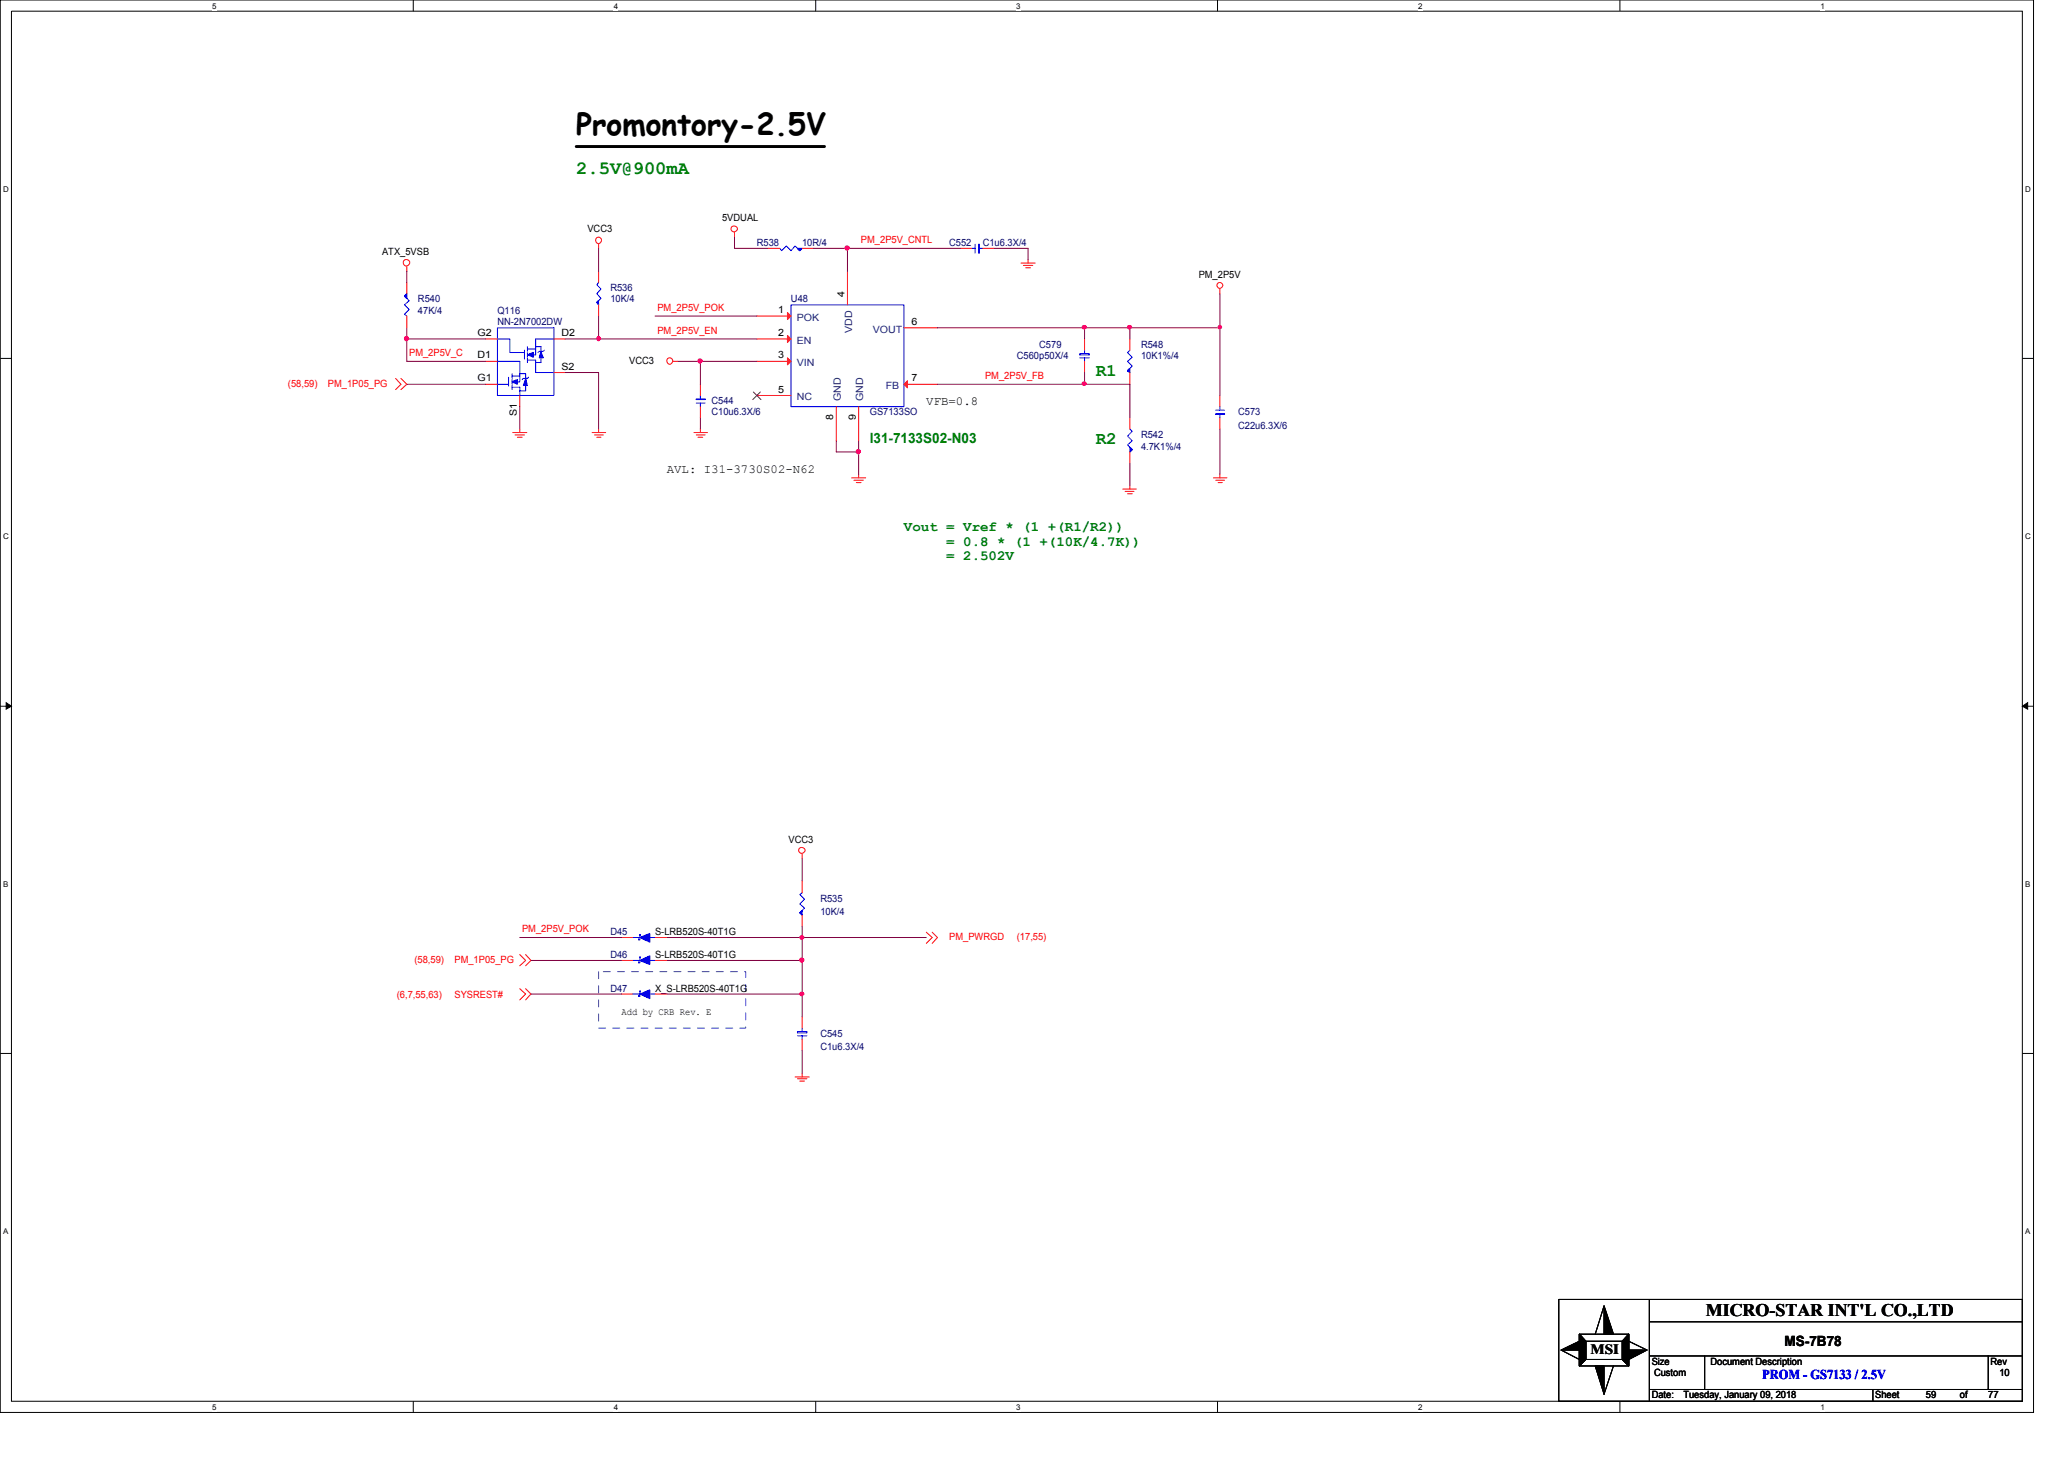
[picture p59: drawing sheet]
<svg xmlns="http://www.w3.org/2000/svg" width="297mm" height="210mm" viewBox="0 0 297 210" stroke-linecap="round" stroke-linejoin="round" font-family="sans-serif">
<defs><g id="words">
<text font-size="4.3" x="82.9" y="19.5">Promontory-2.5V</text>
<text font-size="2.7" fill="#008000" x="82.9" y="25">2.5V@900mA</text>
<g font-size="2.5" fill="#008000">
<text x="157.7" y="54.1">R1</text>
<text x="157.7" y="63.8">R2</text>
</g>
<text font-size="2.5" x="245.5" y="189.3">MICRO-STAR INT'L CO.,LTD</text>
<g font-size="2" fill="#008000">
<text x="125.2" y="63.7">I31-7133S02-N03</text>
<text x="130.1" y="76.5">Vout = Vref * (1 +(R1/R2))</text>
<text x="136.2" y="78.5">= 0.8 * (1 +(10K/4.7K))</text>
<text x="136.2" y="80.5">= 2.502V</text>
</g>
<g font-size="2">
<text x="228.9" y="194.7">MSI</text>
<text x="256.8" y="193.7">MS-7B78</text>
</g>
<text font-size="1.9" fill="#00f" x="253.6" y="198.4">PROM - GS7133 / 2.5V</text>
<g font-size="1.8">
<text x="133.3" y="58.3">VFB=0.8</text>
<text x="96" y="68.1">AVL: I31-3730S02-N62</text>
</g>
<g font-size="1.4">
<text x="84.5" y="33.4">VCC3</text>
<text x="103.9" y="31.8">5VDUAL</text>
<text x="55" y="36.7">ATX_5VSB</text>
<text x="172.5" y="40">PM_2P5V</text>
<text x="112" y="45">1</text>
<text x="121.5" y="42.8" transform="rotate(-90 121.5 42.8)">4</text>
<text x="131.2" y="46.7">6</text>
<text x="68.7" y="48.3">G2</text>
<text x="68.7" y="51.6">D1</text>
<text x="80.8" y="53.2">S2</text>
<text x="80.8" y="48.3">D2</text>
<text x="90.5" y="52.3">VCC3</text>
<text x="112" y="48.3">2</text>
<text x="112" y="51.6">3</text>
<text x="68.7" y="54.9">G1</text>
<text x="74.4" y="59.9" transform="rotate(-90 74.4 59.9)">S1</text>
<text x="112" y="56.5">5</text>
<text x="131.2" y="54.9">7</text>
<text x="119.9" y="60.5" transform="rotate(-90 119.9 60.5)">8</text>
<text x="123.1" y="60.5" transform="rotate(-90 123.1 60.5)">9</text>
<text x="113.5" y="121.2">VCC3</text>
<text x="94.3" y="134.5">S-LRB520S-40T1G</text>
<text x="94.3" y="137.8">S-LRB520S-40T1G</text>
<text x="94.3" y="142.7">X_S-LRB520S-40T1G</text>
<text x="89.4" y="146">Add by CRB Rev. E</text>
<text x="237.7" y="196.3">Size</text>
<text x="238" y="198">Custom</text>
<text x="246.2" y="196.3">Document Description</text>
<text x="286.5" y="196.3">Rev</text>
<text x="287.7" y="198">10</text>
<text x="237.7" y="201.2">Date:</text>
<text x="242.3" y="201.2">Tuesday, January 09, 2018</text>
<text x="269.9" y="201.2">Sheet</text>
<text x="277.2" y="201.2">59</text>
<text x="282.1" y="201.2">of</text>
<text x="286.1" y="201.2">77</text>
</g>
<g font-size="1.4" fill="#000080">
<text x="108.9" y="35.4">R538</text>
<text x="115.4" y="35.4">10R/4</text>
<text x="136.6" y="35.4">C552</text>
<text x="141.4" y="35.4">C1u6.3X/4</text>
<text x="87.8" y="41.9">R536</text>
<text x="60.2" y="43.5">R540</text>
<text x="60.2" y="45.1">47K/4</text>
<text x="71.6" y="45.1">Q116</text>
<text x="71.6" y="46.7">NN-2N7002DW</text>
<text x="87.8" y="43.5">10K/4</text>
<text x="113.8" y="43.5">U48</text>
<text x="146.3" y="51.6">C560p50X/4</text>
<text x="149.6" y="50">C579</text>
<text x="164.2" y="50">R548</text>
<text x="164.2" y="51.6">10K1%/4</text>
<text x="102.4" y="58.2">C544</text>
<text x="102.4" y="59.8">C10u6.3X/6</text>
<text x="125.2" y="59.8">GS7133SO</text>
<text x="178.2" y="59.8">C573</text>
<text x="164.2" y="63">R542</text>
<text x="164.2" y="64.7">4.7K1%/4</text>
<text x="178.2" y="61.7">C22u6.3X/6</text>
<text x="118.1" y="129.7">R535</text>
<text x="118.1" y="131.7">10K/4</text>
<text x="87.8" y="134.5">D45</text>
<text x="87.8" y="137.8">D46</text>
<text x="87.8" y="142.7">D47</text>
<text x="118.1" y="149.2">C545</text>
<text x="118.1" y="151.1">C1u6.3X/4</text>
</g>
<g font-size="1.4" fill="#f00">
<text x="123.9" y="35">PM_2P5V_CNTL</text>
<text x="94.6" y="44.7">PM_2P5V_POK</text>
<text x="58.9" y="51.2">PM_2P5V_C</text>
<text x="94.6" y="48">PM_2P5V_EN</text>
<text x="41.4" y="55.7">(58,59)</text>
<text x="47.2" y="55.7">PM_1P05_PG</text>
<text x="141.8" y="54.5">PM_2P5V_FB</text>
<text x="75.1" y="134.1">PM_2P5V_POK</text>
<text x="136.6" y="135.2">PM_PWRGD</text>
<text x="146.3" y="135.2">(17,55)</text>
<text x="57.1" y="143.5">(6,7,55,63)</text>
<text x="59.6" y="138.6">(58,59)</text>
<text x="65.4" y="138.6">PM_1P05_PG</text>
<text x="65.4" y="143.5">SYSREST#</text>
</g>
<g font-size="1.4" fill="#004080">
<text x="114.7" y="46.1">POK</text>
<text x="122.6" y="47.9" transform="rotate(-90 122.6 47.9)">VDD</text>
<text x="125.6" y="47.8">VOUT</text>
<text x="114.7" y="49.4">EN</text>
<text x="114.7" y="52.7">VIN</text>
<text x="114.7" y="57.6">NC</text>
<text x="121" y="57.7" transform="rotate(-90 121 57.7)">GND</text>
<text x="124.2" y="57.7" transform="rotate(-90 124.2 57.7)">GND</text>
<text x="127.5" y="56">FB</text>
</g>
<g font-size="1.1">
<text x="30.5" y="1.3">5</text>
<text x="88.3" y="1.3">4</text>
<text x="146.3" y="1.3">3</text>
<text x="204.1" y="1.3">2</text>
<text x="262" y="1.3">1</text>
<text x=".5" y="27.6">D</text>
<text x="291.5" y="27.6">D</text>
<text x=".5" y="77.6">C</text>
<text x="291.5" y="77.6">C</text>
<text x=".5" y="127.6">B</text>
<text x="291.5" y="127.6">B</text>
<text x=".5" y="177.5">A</text>
<text x="291.5" y="177.5">A</text>
<text x="30.5" y="202.9">5</text>
<text x="88.3" y="202.9">4</text>
<text x="146.3" y="202.9">3</text>
<text x="204.1" y="202.9">2</text>
<text x="262" y="202.9">1</text>
</g>
</g></defs>
<path d="M0 0h292.7v203.2h-292.7zM1.6 1.6h289.4v200h-289.4z" fill="none" stroke="#000" stroke-width=".14"/>
<g fill="#fff">
<path d="M30.5 .3h.6v1.2h-.6z"/>
<path d="M30.5 201.8h.6v1.3h-.6z"/>
</g>
<path d="M59.5 0v1.6M59.5 201.6v1.6" fill="none" stroke="#000" stroke-width=".14"/>
<g fill="#fff">
<path d="M88.3 .3h.6v1.2h-.6z"/>
<path d="M88.3 201.8h.6v1.3h-.6z"/>
</g>
<path d="M117.4 0v1.6M117.4 201.6v1.6" fill="none" stroke="#000" stroke-width=".14"/>
<g fill="#fff">
<path d="M146.3 .3h.6v1.2h-.6z"/>
<path d="M146.3 201.8h.6v1.3h-.6z"/>
</g>
<path d="M175.2 0v1.6M175.2 201.6v1.6" fill="none" stroke="#000" stroke-width=".14"/>
<g fill="#fff">
<path d="M204.1 .3h.6v1.2h-.6z"/>
<path d="M204.1 201.8h.6v1.3h-.6z"/>
</g>
<path d="M233.1 0v1.6M233.1 201.6v1.6" fill="none" stroke="#000" stroke-width=".14"/>
<g fill="#fff">
<path d="M262 .3h.6v1.2h-.6z"/>
<path d="M262 201.8h.6v1.3h-.6z"/>
<path d="M.5 26.6h.7v1.3h-.7z"/>
<path d="M291.5 26.6h.7v1.3h-.7z"/>
<path d="M.5 76.5h.7v1.3h-.7z"/>
<path d="M291.5 76.5h.7v1.3h-.7z"/>
</g>
<path d="M0 51.6h1.6M291 51.6h1.7" fill="none" stroke="#000" stroke-width=".14"/>
<g fill="#fff">
<path d="M.5 126.6h.6v1.2h-.6z"/>
<path d="M291.5 126.6h.6v1.2h-.6z"/>
</g>
<path d="M0 101.6h1.6M.9 101.1l.7 .5-.7 .4zM291 101.6l.8-.5v.9zM291 101.6h1.7" fill="none" stroke="#000" stroke-width=".14"/>
<path d="M.9 101.1l.7 .5-.7 .4zM291 101.6l.8-.5v.9z" fill="#000"/>
<g fill="#fff">
<path d="M.5 176.5h.6v1.3h-.6z"/>
<path d="M291.5 176.5h.6v1.3h-.6z"/>
</g>
<g fill="none" stroke="#000" stroke-width=".14">
<path d="M0 151.6h1.6M291 151.6h1.7M224.3 186.9h66.7v14.7h-66.7zM224.7 194.2l2.6 1.4M224.7 194.2l2.6-1.2v1.2zM227.3 191.9h7.1v4.6h-7.1zM227.3 191.9l.9 1.1v2.6l-.9 .9zM227.3 191.9l.9 1.1M228.2 193h5.3v2.6h-5.3zM228.2 195.6l-.9 .9M229.6 196.5h1.2v4.1zM230.8 187.9l1.4 4h-1.4z"/>
<path d="M230.8 187.9l-1.2 4M232.2 196.5l-1.4 4.1M233.5 195.6l.9 .9M234.4 191.9v4.6l-.9-.9v-2.6zM234.4 191.9l-.9 1.1M234.4 194.2h2.6l-2.6 1.4zM234.4 193l2.6 1.2M237.4 199.9h53.6M237.4 195.1h53.6M237.4 190.2h53.6M237.4 186.9v14.7M245.3 195.1v4.8"/>
<path d="M269.5 199.9v1.7M286.1 195.1v4.8"/>
</g>
<path d="M82.9 21.1h35.8" fill="none" stroke="#000" stroke-width=".42"/>
<path d="M86.1 139.8h21.2v8.1h-21.2z" fill="none" stroke="#0080c0" stroke-width=".14" stroke-dasharray="1 1 1 1 1 1 1 1"/>
<g fill="none" stroke="#f00" stroke-width=".14">
<path d="M58.5 38.4v.6M86.1 35.1v.6M105.7 33.4v.7M146.9 37.8h2.1M147.3 38.2h1.3M147.6 38.5h.7M148 37.3v.5M56.9 54.4l.8 .9-.8 .8M57.7 54.4l.8 .9-.8 .8M96.9 52h.7M175.6 41.6v.6M73.8 62.2h2"/>
<path d="M74.1 62.6h1.4M74.5 62.9h.6M74.8 61.7v.5M85.2 62.2h2M85.6 62.6h1.2M85.9 62.9h.6M86.1 61.7v.5M99.9 62.2h1.9M100.2 62.6h1.3M100.5 62.9h.6M100.8 61.7v.5M122.6 68.8h2"/>
<path d="M122.9 69.1h1.3M123.2 69.4h.7M123.6 68.2v.6M161.6 70.4h1.9M161.9 70.7h1.3M162.3 71h.6M162.6 69.9v.5M174.6 68.8h2M175 69.1h1.2M175.3 69.4h.6M175.6 68.2v.6M74.8 137.3l.8 .9-.8 .7"/>
<path d="M75.6 137.3l.8 .9-.8 .7M115.4 122.9v.6M133.3 134.1l.9 .8-.9 .8M134.2 134.1l.7 .8-.7 .8M74.8 142.2l.8 .8-.8 .9M75.6 142.2l.8 .8-.8 .9M114.4 154.9h2.1M114.8 155.2h1.3M115.1 155.5h.7M115.4 154.4v.5"/>
<circle cx="58.5" cy="37.8" r=".48"/>
<circle cx="86.1" cy="34.6" r=".45"/>
<circle cx="105.7" cy="32.9" r=".45"/>
<circle cx="96.4" cy="51.9" r=".45"/>
<circle cx="175.6" cy="41.1" r=".42"/>
<circle cx="115.4" cy="122.3" r=".45"/>
</g>
<g fill="#000">
<path d="M224.7 194.2l2.6-1.2v1.2zM230.8 187.9l1.4 4h-1.4zM234.4 194.2h2.6l-2.6 1.4zM229.6 196.5h1.2v4.1z"/>
<path d="M227.3 191.9l.9 1.1v2.6l-.9 .9z" fill-rule="evenodd"/>
<path d="M227.3 191.9l.9 1.1v2.6l-.9 .9z" fill-rule="evenodd"/>
<path d="M227.3 191.9l.9 1.1v2.6l-.9 .9z" fill-rule="evenodd"/>
<path d="M234.4 191.9v4.6l-.9-.9v-2.6z" fill-rule="evenodd"/>
<path d="M234.4 191.9v4.6l-.9-.9v-2.6z" fill-rule="evenodd"/>
<path d="M234.4 191.9v4.6l-.9-.9v-2.6z" fill-rule="evenodd"/>
</g>
<path d="M112.2 35.7l.3 .4 .7-.7 .6 .7 .6-.7 .7 .7 .3-.4" fill="none" stroke="#00f" stroke-width=".14"/>
<path d="M114.8 35.7h.6l-.3 .4z" fill-rule="evenodd" fill="#00f"/>
<path d="M114.8 35.7h.6l-.3 .4zM113.8 43.9h16.3v14.6h-16.3z" fill="none" stroke="#00f" stroke-width=".14"/>
<path d="M110.5 35.7h1.7M115.4 35.7h1.7" fill="none" stroke="#f00" stroke-width=".14"/>
<path d="M113.3 45l.5 .5-.5 .5z" fill="#f00"/>
<path d="M108.9 45.5h4.9M113.3 45l.5 .5-.5 .5z" fill="none" stroke="#f00" stroke-width=".14"/>
<path d="M113.3 48.3l.5 .5-.5 .5z" fill="#f00"/>
<path d="M108.9 48.8h4.9M113.3 48.3l.5 .5-.5 .5z" fill="none" stroke="#f00" stroke-width=".14"/>
<path d="M113.3 51.5l.5 .5-.5 .5z" fill="#f00"/>
<path d="M122 39v4.9M108.9 52h4.9M108.9 56.9h4.9M113.3 51.5l.5 .5-.5 .5zM130.1 47.2h4.8" fill="none" stroke="#f00" stroke-width=".14"/>
<path d="M108.4 56.4l1.1 1.1M109.4 56.4l-1.1 1.1" fill="none" stroke="#804000" stroke-width=".14"/>
<path d="M130.1 55.3l.5-.5v1z" fill="#f00"/>
<path d="M120.4 58.5v4.9M123.6 58.5v4.9M130.1 55.3l.5-.5v1zM130.1 55.3h4.8" fill="none" stroke="#f00" stroke-width=".14"/>
<path d="M92.2 134.6v-.1h-.1v.7h-.2v-.2" fill="none" stroke="#00f" stroke-width=".14"/>
<path d="M92.1 134.9l1.4-.6v1.3z" fill="#00f"/>
<path d="M86.1 40.6l-.2 .4 .6 .6-.6 .6 .6 .7-.6 .6 .2 .4M91.1 134.9h1M92.1 134.9l1.4-.6v1.3zM93.5 134.9h.8" fill="none" stroke="#00f" stroke-width=".14"/>
<path d="M89.4 134.9h1.7M94.3 134.9h1.7" fill="none" stroke="#f00" stroke-width=".14"/>
<path d="M85.9 43.5l.2-.2v.6l-.2-.4 .2-.2z" fill-rule="evenodd" fill="#00f"/>
<path d="M58.5 42.2l-.3 .4 .7 .7-.7 .6 .7 .6-.7 .7 .3 .3M85.9 43.5l.2-.2v.6l-.2-.4 .2-.2z" fill="none" stroke="#00f" stroke-width=".14"/>
<path d="M86.1 39v1.6M86.1 43.9v1.6" fill="none" stroke="#f00" stroke-width=".14"/>
<path d="M58.2 42.6l.3-.4v.7z" fill-rule="evenodd" fill="#00f"/>
<g fill="none" stroke="#00f" stroke-width=".14">
<path d="M139.8 35.7h.5M140.3 35.1v1.3M140.8 35.1h.1v1.3h-.1zM140.9 35.7h.5M58.2 42.6l.3-.4v.7zM155.4 50.9h1.4v.2h-1.4zM155.4 51.5h1.4M156.1 50.4v.5M156.1 51.5v.5M175 59.5h1.2v.1h-1.2zM175 59h1.2M175.6 59.6v.5"/>
<path d="M175.6 58.5v.5M162.6 61.7l.3 .4-.6 .6 .6 .7-.6 .6 .6 .7-.3 .3"/>
</g>
<path d="M138.2 35.7h1.6M141.4 35.7h1.6M58.5 40.6v1.6M58.5 45.5v1.7M156.1 48.8v1.6M156.1 52v1.6M175.6 56.9v1.6M175.6 60.1v1.6" fill="none" stroke="#f00" stroke-width=".14"/>
<path d="M162.6 64.3l.3 .4-.3 .3v-.7l.3 .4z" fill-rule="evenodd" fill="#00f"/>
<path d="M162.6 64.3l.3 .4-.3 .3v-.7l.3 .4zM114.8 148.4h1.3v.2h-1.3zM114.8 149h1.3M115.4 147.9v.5M115.4 149v.5" fill="none" stroke="#00f" stroke-width=".14"/>
<path d="M162.6 65v1.6M162.6 60.1v1.6M115.4 146.3v1.6M115.4 149.5v1.6" fill="none" stroke="#f00" stroke-width=".14"/>
<path d="M73.7 54.9l.8-.3v.7z" fill-rule="evenodd" fill="#00f"/>
<g fill="none" stroke="#00f" stroke-width=".14">
<path d="M71.6 48.8h1.8v1.9h2.1M71.6 55.3h1.6M71.6 52h3.2v2.1M73.2 54.3v1.2M73.7 54.9l.8-.3v.7zM73.7 54.6v.7M73.7 55.5v.6M73.7 53.8v.6M73.7 54.1h1.1M73.7 55.7h1.1M74.8 53.8h.8v2.4h-.8M74.8 54.1v.8h-.3"/>
<path d="M75.9 54.4h-.6l-.2 .2M77.1 51.8v1.8M77.8 49.9v2.3"/>
</g>
<path d="M75.9 51.1l.8-.4v.7z" fill-rule="evenodd" fill="#00f"/>
<path d="M75.5 50.4v1.2M75.9 51.1l.8-.4v.7zM75.9 50.7v.7M75.9 49.9v.6M75.9 51.5v.7M75.9 51.8h1.2M77.1 52.2h.7M77.1 48.8v2.3h-.4M77.1 49.9h.7M77.6 50.5l-.2 .2" fill="none" stroke="#00f" stroke-width=".14"/>
<path d="M77.8 50.5l.4 1h-.6l.2-1h.2z" fill-rule="evenodd" fill="#00f"/>
<path d="M75.9 50.2h1.2M77.8 50.5l.4 1h-.6l.2-1h.2zM78.4 50.4l-.2 .1h-.6" fill="none" stroke="#00f" stroke-width=".14"/>
<path d="M75.6 54.4l.3 1.1h-.6l.3-1.1h.2z" fill-rule="evenodd" fill="#00f"/>
<path d="M71.6 47.2h8.1v9.7h-8.1zM74.8 55.7v1.2M75.6 54.4l.3 1.1h-.6l.3-1.1h.2zM76.1 54.3l-.2 .1M77.1 48.8h2.6M77.1 53.6h2.6M162.6 50.4l-.3 .3 .6 .7-.6 .6 .6 .7-.6 .6 .3 .3" fill="none" stroke="#00f" stroke-width=".14"/>
<path d="M69.9 48.8h1.7M69.9 52h1.7M69.9 55.3h1.7M74.8 56.9v1.6M79.7 53.6h1.6M79.7 48.8h1.6" fill="none" stroke="#f00" stroke-width=".14"/>
<path d="M162.3 53.3l.3-.3v.6l-.3-.3 .3-.3z" fill-rule="evenodd" fill="#00f"/>
<path d="M162.3 53.3l.3-.3v.6l-.3-.3 .3-.3zM115.4 128.4l-.3 .3 .7 .7-.7 .7 .7 .5-.7 .7 .3 .4" fill="none" stroke="#00f" stroke-width=".14"/>
<path d="M162.6 53.6v1.7M162.6 48.8v1.6" fill="none" stroke="#f00" stroke-width=".14"/>
<path d="M115.1 131.3l.3-.3v.7l-.3-.4 .3-.3z" fill-rule="evenodd" fill="#00f"/>
<path d="M115.1 131.3l.3-.3v.7l-.3-.4 .3-.3zM92.2 142.8v-.2h-.1v.7h-.2v-.1" fill="none" stroke="#00f" stroke-width=".14"/>
<path d="M115.4 131.7v1.6M115.4 126.7v1.7" fill="none" stroke="#f00" stroke-width=".14"/>
<path d="M92.1 143l1.4-.6v1.3z" fill="#00f"/>
<path d="M100.2 58h1.3M100.2 57.4h1.3v.1h-1.3zM100.8 56.9v.5M100.8 58v.5M92.2 137.8v-.1h-.1v.8h-.2v-.2M91.1 143h1M92.1 143l1.4-.6v1.3zM93.5 143h.8" fill="none" stroke="#00f" stroke-width=".14"/>
<path d="M100.8 55.3v1.6M100.8 58.5v1.6M89.4 143h1.7M94.3 143h1.7" fill="none" stroke="#f00" stroke-width=".14"/>
<path d="M92.1 138.2l1.4-.7v1.3z" fill="#00f"/>
<path d="M91.1 138.2h1M92.1 138.2l1.4-.7v1.3zM93.5 138.2h.8" fill="none" stroke="#00f" stroke-width=".14"/>
<path d="M89.4 138.2h1.7M94.3 138.2h1.7" fill="none" stroke="#f00" stroke-width=".14"/>
<path d="M134.9 47.2h21.2v1.6M162.6 47.2v1.6M175.6 42.2v5" fill="none" stroke="#800040" stroke-width=".14"/>
<circle cx="156.1" cy="47.1" r=".28" fill="#f0f"/>
<circle cx="156.1" cy="47.1" r=".28" fill="none" stroke="#f0f" stroke-width=".14"/>
<path d="M156.1 47.2h19.5" fill="none" stroke="#800040" stroke-width=".14"/>
<circle cx="162.6" cy="47.1" r=".28" fill="#f0f"/>
<circle cx="162.6" cy="47.1" r=".28" fill="none" stroke="#f0f" stroke-width=".14"/>
<path d="M120.4 63.4v1.6M123.6 63.4v4.8" fill="none" stroke="#800040" stroke-width=".14"/>
<circle cx="123.5" cy="65" r=".31" fill="#f0f"/>
<circle cx="123.5" cy="65" r=".31" fill="none" stroke="#f0f" stroke-width=".14"/>
<path d="M175.6 47.2v9.7" fill="none" stroke="#800040" stroke-width=".14"/>
<path d="M175.3 46.9l.3-.1 .2 .3-.2 .2-.2-.1z" fill-rule="evenodd" fill="#f0f"/>
<path d="M175.3 46.9l.3-.1 .2 .3-.2 .2-.2-.1z" fill="none" stroke="#f0f" stroke-width=".14"/>
<path d="M105.7 34.1v1.6h4.8M117.1 35.7h4.9v3.3M97.6 52h3.2M100.8 52v3.3M100.8 52h8.1M156.1 55.3h6.5M100.8 60.1v1.6M120.4 65h3.2M175.6 61.7v6.5" fill="none" stroke="#800040" stroke-width=".14"/>
<circle cx="100.7" cy="51.9" r=".31" fill="#f0f"/>
<circle cx="100.7" cy="51.9" r=".31" fill="none" stroke="#f0f" stroke-width=".14"/>
<path d="M122 35.7h16.2" fill="none" stroke="#800040" stroke-width=".14"/>
<circle cx="121.9" cy="35.7" r=".31" fill="#f0f"/>
<circle cx="121.9" cy="35.7" r=".31" fill="none" stroke="#f0f" stroke-width=".14"/>
<path d="M143 35.7h5v1.6M134.9 55.3h21.2M162.6 66.6v3.3" fill="none" stroke="#800040" stroke-width=".14"/>
<circle cx="156.1" cy="55.2" r=".28" fill="#f0f"/>
<circle cx="156.1" cy="55.2" r=".28" fill="none" stroke="#f0f" stroke-width=".14"/>
<path d="M86.1 48.8h22.8M94.3 45.5h14.6" fill="none" stroke="#800040" stroke-width=".14"/>
<circle cx="86.1" cy="48.7" r=".28" fill="#f0f"/>
<circle cx="86.1" cy="48.7" r=".28" fill="none" stroke="#f0f" stroke-width=".14"/>
<path d="M58.5 39v1.6M86.1 35.7v3.3M58.5 52h11.4M58.5 47.2v1.6h11.4M74.8 58.5v3.2M86.1 45.5v3.3M96 138.2h19.4" fill="none" stroke="#800040" stroke-width=".14"/>
<circle cx="115.4" cy="138.1" r=".31" fill="#f0f"/>
<circle cx="115.4" cy="138.1" r=".31" fill="none" stroke="#f0f" stroke-width=".14"/>
<path d="M76.4 138.2h13M96 134.9h19.4" fill="none" stroke="#800040" stroke-width=".14"/>
<circle cx="115.4" cy="134.9" r=".28" fill="#f0f"/>
<circle cx="115.4" cy="134.9" r=".28" fill="none" stroke="#f0f" stroke-width=".14"/>
<path d="M58.5 48.8v3.2M81.3 53.6h4.8v8.1M74.8 134.9h14.6M115.4 133.3v4.9M115.4 123.5v3.2M115.4 134.9h17.9" fill="none" stroke="#800040" stroke-width=".14"/>
<circle cx="58.5" cy="48.7" r=".31" fill="#f0f"/>
<circle cx="58.5" cy="48.7" r=".31" fill="none" stroke="#f0f" stroke-width=".14"/>
<path d="M58.5 55.3h11.4M81.3 48.8h4.8M76.4 143h13M96 143h19.4v3.3M115.4 151.1v3.3" fill="none" stroke="#800040" stroke-width=".14"/>
<circle cx="115.4" cy="143" r=".28" fill="#f0f"/>
<circle cx="115.4" cy="143" r=".28" fill="none" stroke="#f0f" stroke-width=".14"/>
<path d="M156.1 53.6v1.7M162.6 55.3v4.8M115.4 138.2v4.8" fill="none" stroke="#800040" stroke-width=".14"/>
<circle cx="156.1" cy="47.1" r=".28" fill="#f0f"/>
<circle cx="156.1" cy="47.1" r=".28" fill="none" stroke="#f0f" stroke-width=".14"/>
<circle cx="162.6" cy="47.1" r=".28" fill="#f0f"/>
<circle cx="162.6" cy="47.1" r=".28" fill="none" stroke="#f0f" stroke-width=".14"/>
<circle cx="123.5" cy="65" r=".31" fill="#f0f"/>
<circle cx="123.5" cy="65" r=".31" fill="none" stroke="#f0f" stroke-width=".14"/>
<path d="M175.3 46.9l.3-.1 .2 .3-.2 .2-.2-.1z" fill-rule="evenodd" fill="#f0f"/>
<path d="M175.3 46.9l.3-.1 .2 .3-.2 .2-.2-.1z" fill="none" stroke="#f0f" stroke-width=".14"/>
<circle cx="100.7" cy="51.9" r=".31" fill="#f0f"/>
<circle cx="100.7" cy="51.9" r=".31" fill="none" stroke="#f0f" stroke-width=".14"/>
<circle cx="121.9" cy="35.7" r=".31" fill="#f0f"/>
<circle cx="121.9" cy="35.7" r=".31" fill="none" stroke="#f0f" stroke-width=".14"/>
<circle cx="156.1" cy="55.2" r=".28" fill="#f0f"/>
<circle cx="156.1" cy="55.2" r=".28" fill="none" stroke="#f0f" stroke-width=".14"/>
<circle cx="86.1" cy="48.7" r=".28" fill="#f0f"/>
<circle cx="86.1" cy="48.7" r=".28" fill="none" stroke="#f0f" stroke-width=".14"/>
<circle cx="115.4" cy="138.1" r=".31" fill="#f0f"/>
<circle cx="115.4" cy="138.1" r=".31" fill="none" stroke="#f0f" stroke-width=".14"/>
<circle cx="115.4" cy="134.9" r=".28" fill="#f0f"/>
<circle cx="115.4" cy="134.9" r=".28" fill="none" stroke="#f0f" stroke-width=".14"/>
<circle cx="58.5" cy="48.7" r=".31" fill="#f0f"/>
<circle cx="58.5" cy="48.7" r=".31" fill="none" stroke="#f0f" stroke-width=".14"/>
<circle cx="115.4" cy="143" r=".28" fill="#f0f"/>
<circle cx="115.4" cy="143" r=".28" fill="none" stroke="#f0f" stroke-width=".14"/>
<use href="#words"/>
</svg>
